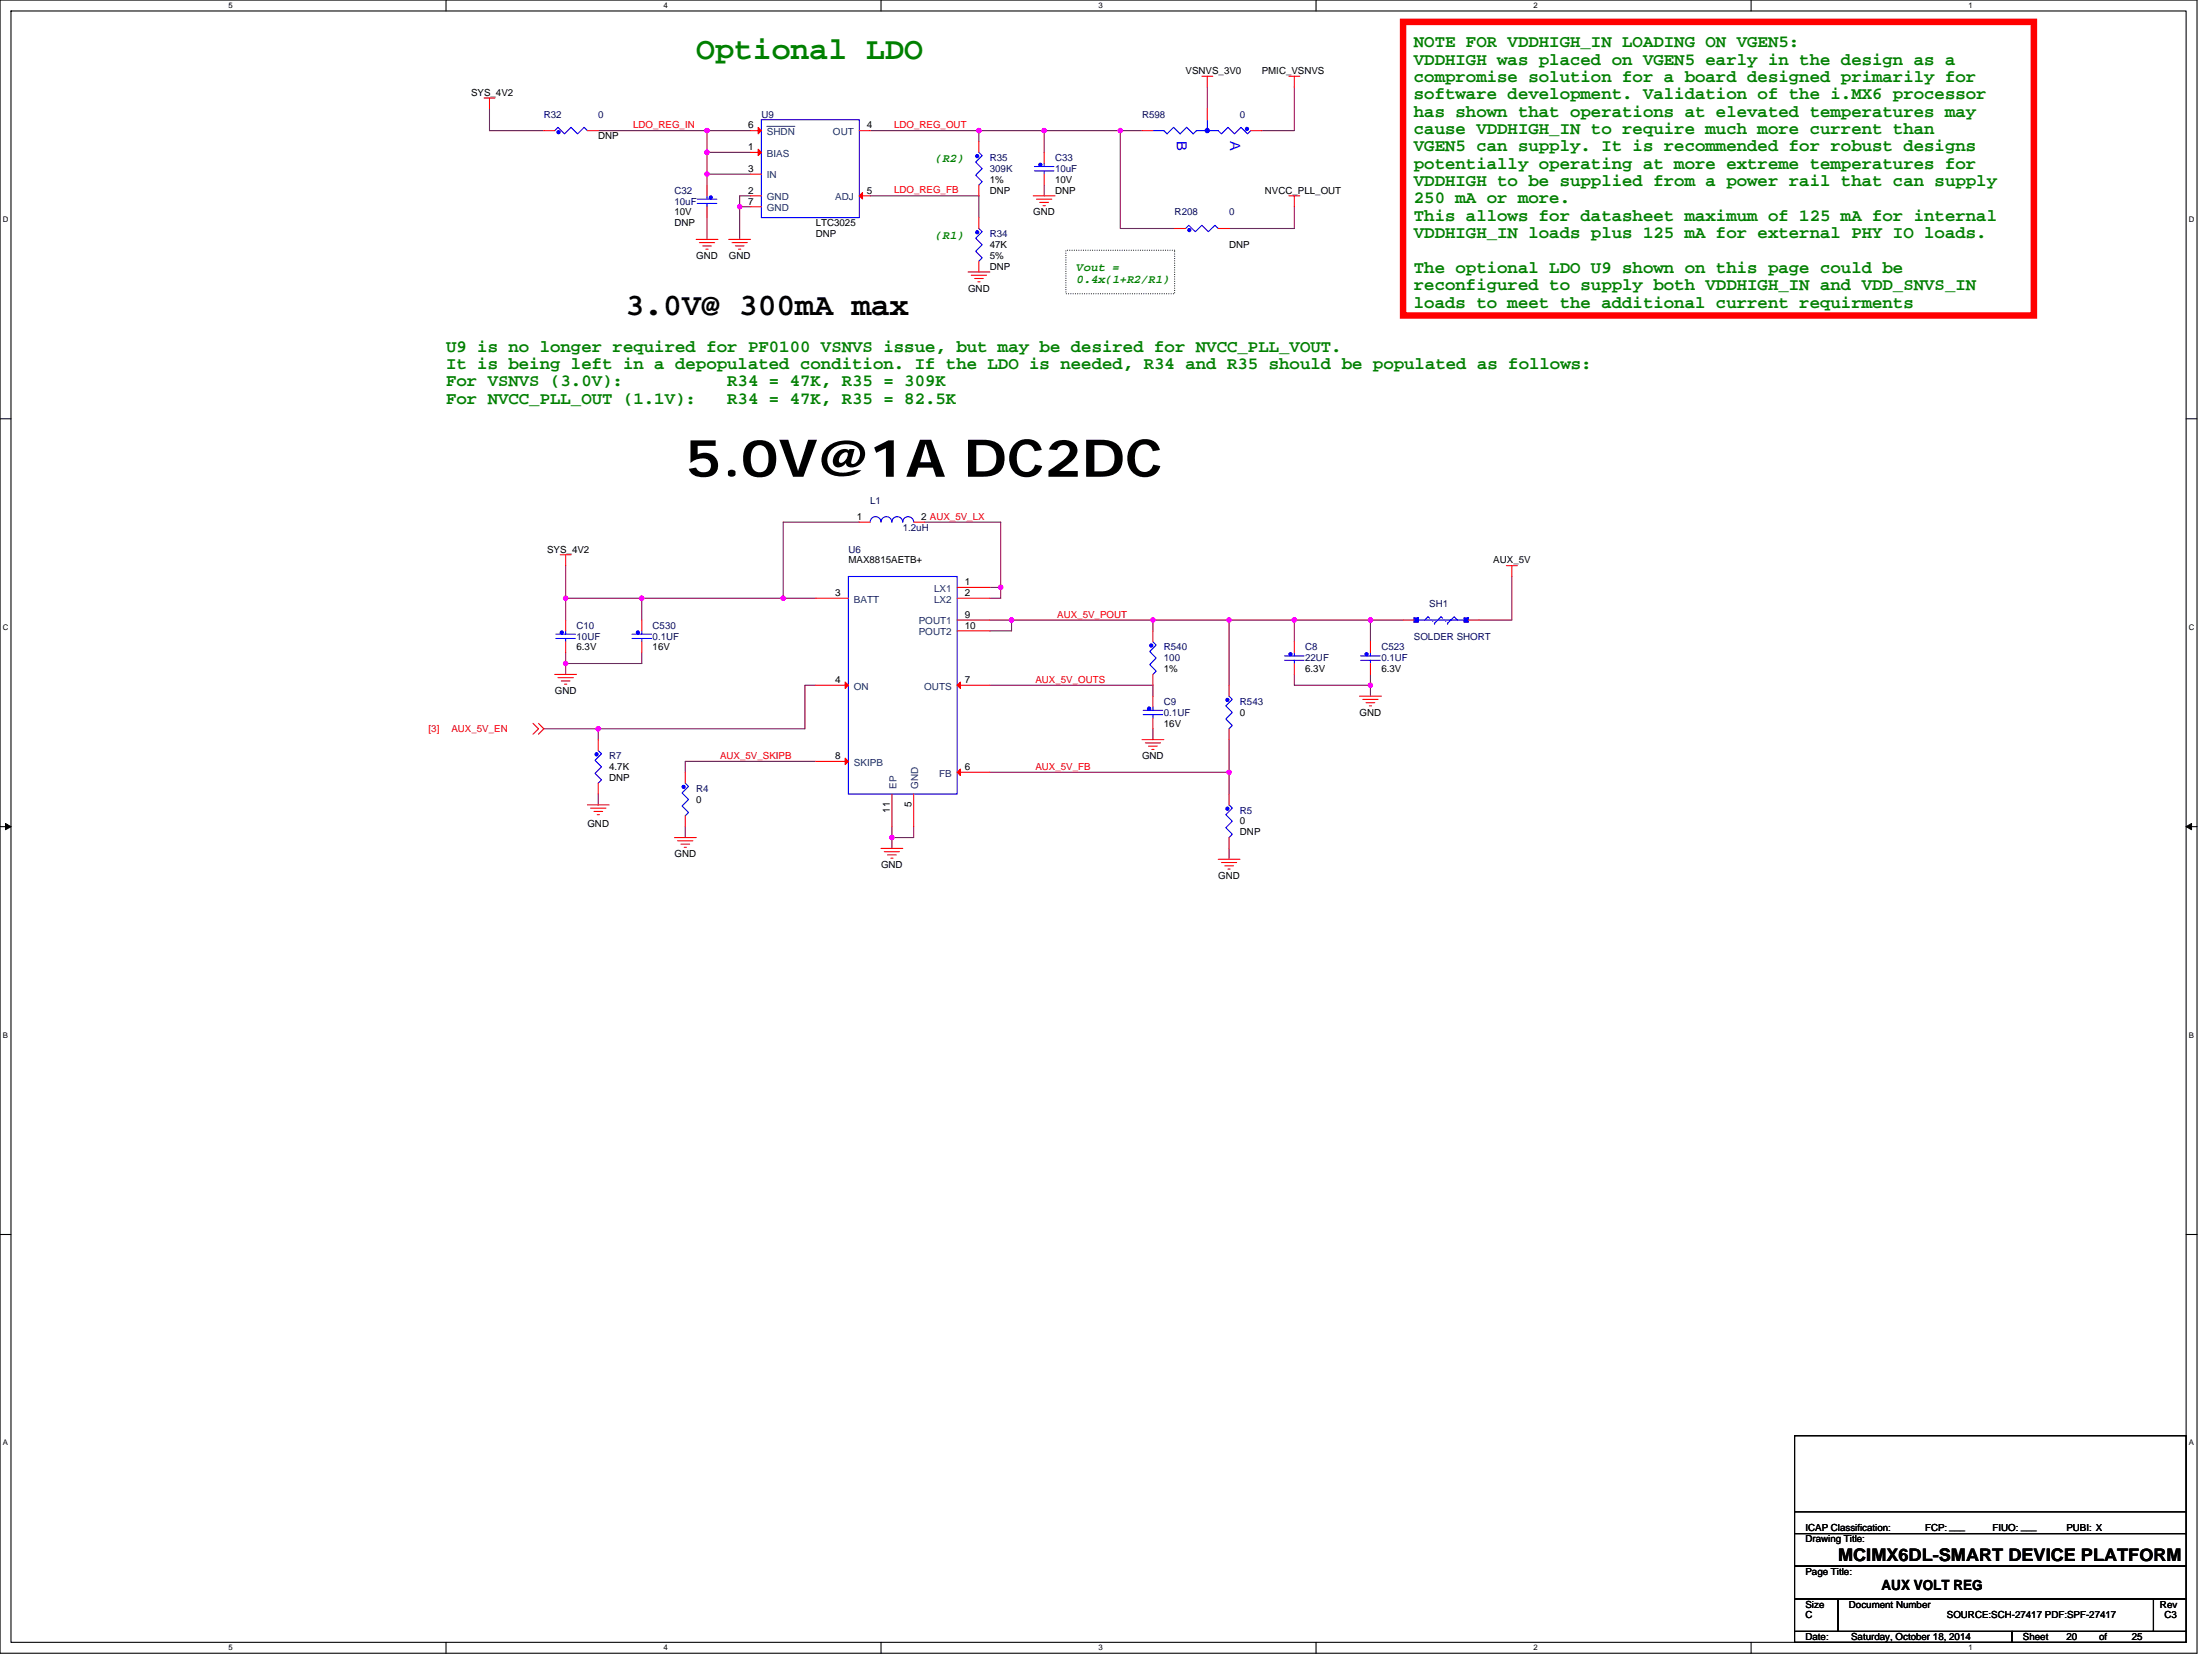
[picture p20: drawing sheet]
<svg xmlns="http://www.w3.org/2000/svg" width="610mm" height="457mm" viewBox="0 0 610 457" stroke-linecap="round" stroke-linejoin="round" font-family="sans-serif">
<defs><g id="words">
<text font-size="14.4" x="188.8" y="131.4">5.0V@1A DC2DC</text>
<text font-size="8.7" fill="#008000" x="191.9" y="16.2">Optional LDO</text>
<text font-size="8.7" x="172.4" y="86.7">3.0V@ 300mA max</text>
<g font-size="4.8" fill="#008000">
<text x="389.7" y="13">NOTE FOR VDDHIGH_IN LOADING ON VGEN5:</text>
<text x="389.7" y="17.8">VDDHIGH was placed on VGEN5 early in the design as a</text>
<text x="389.7" y="22.6">compromise solution for a board designed primarily for</text>
<text x="389.7" y="27.4">software development. Validation of the i.MX6 processor</text>
<text x="389.7" y="32.2">has shown that operations at elevated temperatures may</text>
<text x="389.7" y="36.9">cause VDDHIGH_IN to require much more current than</text>
<text x="389.7" y="41.7">VGEN5 can supply. It is recommended for robust designs</text>
<text x="389.7" y="46.5">potentially operating at more extreme temperatures for</text>
<text x="389.7" y="51.3">VDDHIGH to be supplied from a power rail that can supply</text>
<text x="389.7" y="56.1">250 mA or more.</text>
<text x="389.7" y="60.9">This allows for datasheet maximum of 125 mA for internal</text>
<text x="389.7" y="65.6">VDDHIGH_IN loads plus 125 mA for external PHY IO loads.</text>
<text x="389.7" y="75.2">The optional LDO U9 shown on this page could be</text>
<text x="389.7" y="80">reconfigured to supply both VDDHIGH_IN and VDD_SNVS_IN</text>
<text x="389.7" y="84.8">loads to meet the additional current requirments</text>
<text x="122.9" y="96.9">U9 is no longer required for PF0100 VSNVS issue, but may be desired for NVCC_PLL_VOUT.</text>
<text x="122.9" y="101.7">It is being left in a depopulated condition. If the LDO is needed, R34 and R35 should be populated as follows:</text>
<text x="122.9" y="106.5">For VSNVS (3.0V):</text>
<text x="200.4" y="106.5">R34 = 47K, R35 = 309K</text>
<text x="122.9" y="111.3">For NVCC_PLL_OUT (1.1V):</text>
<text x="200.4" y="111.3">R34 = 47K, R35 = 82.5K</text>
</g>
<text font-size="4.8" x="506.6" y="430.1">MCIMX6DL-SMART DEVICE PLATFORM</text>
<g font-size="3.9" fill="#00f">
<text x="324.3" y="39" transform="rotate(90 324.3 39)">B</text>
<text x="339" y="39" transform="rotate(90 339 39)">A</text>
</g>
<text font-size="3.9" x="518.5" y="438.2">AUX VOLT REG</text>
<g font-size="3.3" fill="#008000">
<text x="257.8" y="44.8">(R2)</text>
<text x="257.8" y="65.7">(R1)</text>
<text x="296.8" y="74.7">Vout =</text>
<text x="296.8" y="78">0.4x(1+R2/R1)</text>
</g>
<g font-size="2.7">
<text x="326.7" y="20.4">VSNVS_3V0</text>
<text x="347.7" y="20.4">PMIC_VSNVS</text>
<text x="129.8" y="26.4">SYS_4V2</text>
<text x="206.2" y="35.4">6</text>
<text x="238.9" y="35.4">4</text>
<text x="164.9" y="38.4">DNP</text>
<text x="206.2" y="41.4">1</text>
<text x="206.2" y="47.4">3</text>
<text x="206.2" y="53.4">2</text>
<text x="238.9" y="53.4">5</text>
<text x="272.8" y="50.4">1%</text>
<text x="272.8" y="53.4">DNP</text>
<text x="290.8" y="50.4">10V</text>
<text x="290.8" y="53.4">DNP</text>
<text x="348.6" y="53.4">NVCC_PLL_OUT</text>
<text x="185.9" y="59.4">10V</text>
<text x="206.2" y="56.4">7</text>
<text x="284.8" y="59.4">GND</text>
<text x="185.9" y="62.4">DNP</text>
<text x="224.8" y="62.4">LTC3025</text>
<text x="224.8" y="65.4">DNP</text>
<text x="191.9" y="71.4">GND</text>
<text x="200.9" y="71.4">GND</text>
<text x="272.8" y="68.4">47K</text>
<text x="272.8" y="71.4">5%</text>
<text x="338.7" y="68.4">DNP</text>
<text x="272.8" y="74.4">DNP</text>
<text x="266.8" y="80.3">GND</text>
<text x="236.2" y="143.3">1</text>
<text x="253.9" y="143.3">2 AUX_5V_LX</text>
<text x="150.8" y="152.3">SYS_4V2</text>
<text x="233.8" y="155.3">MAX8815AETB+</text>
<text x="411.5" y="155.3">AUX_5V</text>
<text x="265.9" y="161.3">1</text>
<text x="230.2" y="164.3">3</text>
<text x="265.9" y="164.3">2</text>
<text x="265.9" y="170.3">9</text>
<text x="265.9" y="173.2">10</text>
<text x="158.9" y="179.3">6.3V</text>
<text x="179.9" y="179.3">16V</text>
<text x="320.7" y="185.3">1%</text>
<text x="359.7" y="185.3">6.3V</text>
<text x="380.7" y="185.3">6.3V</text>
<text x="152.9" y="191.2">GND</text>
<text x="230.2" y="188.2">4</text>
<text x="265.9" y="188.2">7</text>
<text x="341.7" y="197.2">0</text>
<text x="374.7" y="197.2">GND</text>
<text x="320.7" y="200.2">16V</text>
<text x="230.2" y="209.2">8</text>
<text x="314.7" y="209.2">GND</text>
<text x="167.9" y="212.2">4.7K</text>
<text x="167.9" y="215.2">DNP</text>
<text x="265.9" y="212.2">6</text>
<text x="191.9" y="221.2">0</text>
<text x="161.9" y="227.8">GND</text>
<text x="245.2" y="224" transform="rotate(-90 245.2 224)">11</text>
<text x="251.2" y="222.4" transform="rotate(-90 251.2 222.4)">5</text>
<text x="341.7" y="227.2">0</text>
<text x="341.7" y="230.2">DNP</text>
<text x="185.9" y="236.2">GND</text>
<text x="242.8" y="239.2">GND</text>
<text x="335.7" y="242.2">GND</text>
<text x="497.6" y="425">Drawing Title:</text>
<text x="497.6" y="422">ICAP Classification:</text>
<text x="530.5" y="422">FCP: ___</text>
<text x="549.1" y="422">FIUO: ___</text>
<text x="569.5" y="422">PUBI: X</text>
<text x="497.6" y="434">Page Title:</text>
<text x="497.6" y="443">Size</text>
<text x="509.5" y="443">Document Number</text>
<text x="595.3" y="443">Rev</text>
<text x="497.6" y="446">C</text>
<text x="536.5" y="446">SOURCE:SCH-27417 PDF:SPF-27417</text>
<text x="596.5" y="446">C3</text>
<text x="497.6" y="452">Date:</text>
<text x="510.2" y="452">Saturday, October 18, 2014</text>
<text x="557.5" y="452">Sheet</text>
<text x="569.5" y="452">20</text>
<text x="578.5" y="452">of</text>
<text x="587.5" y="452">25</text>
</g>
<g font-size="2.7" fill="#000080">
<text x="149.9" y="32.4">R32</text>
<text x="164.9" y="32.4">0</text>
<text x="209.8" y="32.4">U9</text>
<text x="314.7" y="32.4">R598</text>
<text x="341.7" y="32.4">0</text>
<text x="272.8" y="44.4">R35</text>
<text x="272.8" y="47.4">309K</text>
<text x="290.8" y="44.4">C33</text>
<text x="290.8" y="47.4">10uF</text>
<text x="185.9" y="53.4">C32</text>
<text x="185.9" y="56.4">10uF</text>
<text x="323.7" y="59.4">R208</text>
<text x="338.7" y="59.4">0</text>
<text x="272.8" y="65.4">R34</text>
<text x="239.8" y="138.8">L1</text>
<text x="248.8" y="146.3">1.2uH</text>
<text x="233.8" y="152.3">U6</text>
<text x="393.9" y="167.3">SH1</text>
<text x="158.9" y="173.3">C10</text>
<text x="179.9" y="173.3">C530</text>
<text x="158.9" y="176.3">10UF</text>
<text x="179.9" y="176.3">0.1UF</text>
<text x="320.7" y="179.3">R540</text>
<text x="359.7" y="179.3">C8</text>
<text x="380.7" y="179.3">C523</text>
<text x="389.7" y="176.3">SOLDER SHORT</text>
<text x="320.7" y="182.2">100</text>
<text x="359.7" y="182.2">22UF</text>
<text x="380.7" y="182.2">0.1UF</text>
<text x="320.7" y="194.2">C9</text>
<text x="320.7" y="197.2">0.1UF</text>
<text x="341.7" y="194.2">R543</text>
<text x="167.9" y="209.2">R7</text>
<text x="191.9" y="218.2">R4</text>
<text x="341.7" y="224.2">R5</text>
</g>
<g font-size="2.7" fill="#f00">
<text x="174.5" y="35.3">LDO_REG_IN</text>
<text x="246.4" y="35.3">LDO_REG_OUT</text>
<text x="246.4" y="53.3">LDO_REG_FB</text>
<text x="291.4" y="170.2">AUX_5V_POUT</text>
<text x="285.3" y="188.2">AUX_5V_OUTS</text>
<text x="118.1" y="201.7">[3]</text>
<text x="124.4" y="201.7">AUX_5V_EN</text>
<text x="198.4" y="209.1">AUX_5V_SKIPB</text>
<text x="285.3" y="212.1">AUX_5V_FB</text>
</g>
<g font-size="2.7" fill="#004080">
<text x="211.3" y="37.2">SHDN</text>
<text x="229.6" y="37.2">OUT</text>
<text x="211.3" y="43.2">BIAS</text>
<text x="211.3" y="49.2">IN</text>
<text x="211.3" y="58.2">GND</text>
<text x="211.3" y="55.2">GND</text>
<text x="230.1" y="55.2">ADJ</text>
<text x="235.3" y="166.1">BATT</text>
<text x="257.4" y="163.1">LX1</text>
<text x="257.4" y="166.1">LX2</text>
<text x="253.2" y="172.1">POUT1</text>
<text x="253.2" y="175.1">POUT2</text>
<text x="235.3" y="190.1">ON</text>
<text x="254.7" y="190.1">OUTS</text>
<text x="235.3" y="211">SKIPB</text>
<text x="258.8" y="214">FB</text>
<text x="247.1" y="217.3" transform="rotate(-90 247.1 217.3)">EP</text>
<text x="253" y="217.3" transform="rotate(-90 253 217.3)">GND</text>
</g>
<g font-size="2.1">
<text x="63" y="2.3">5</text>
<text x="182.9" y="2.3">4</text>
<text x="302.7" y="2.3">3</text>
<text x="422.6" y="2.3">2</text>
<text x="542.5" y="2.3">1</text>
<text x=".8" y="61.2">D</text>
<text x="603.2" y="61.2">D</text>
<text x=".8" y="173.5">C</text>
<text x="603.2" y="173.5">C</text>
<text x=".8" y="285.9">B</text>
<text x="603.2" y="285.9">B</text>
<text x=".8" y="398.3">A</text>
<text x="603.2" y="398.3">A</text>
<text x="63" y="454.9">5</text>
<text x="182.9" y="454.9">4</text>
<text x="302.7" y="454.9">3</text>
<text x="422.6" y="454.9">2</text>
<text x="542.5" y="454.9">1</text>
</g>
</g></defs>
<path d="M0 0h605.5v455.6h-605.5zM3 3h599.5v449.6h-599.5z" fill="none" stroke="#000" stroke-width=".3"/>
<g fill="#fff">
<path d="M63 .3h1.2v2.4h-1.2z"/>
<path d="M63 452.9h1.2v2.4h-1.2z"/>
</g>
<path d="M122.9 0v3M122.9 452.6v3" fill="none" stroke="#000" stroke-width=".3"/>
<g fill="#fff">
<path d="M182.9 .3h1.1v2.4h-1.1z"/>
<path d="M182.9 452.9h1.1v2.4h-1.1z"/>
</g>
<path d="M242.8 0v3M242.8 452.6v3" fill="none" stroke="#000" stroke-width=".3"/>
<g fill="#fff">
<path d="M302.7 .3h1.2v2.4h-1.2z"/>
<path d="M302.7 452.9h1.2v2.4h-1.2z"/>
</g>
<path d="M362.7 0v3M362.7 452.6v3" fill="none" stroke="#000" stroke-width=".3"/>
<g fill="#fff">
<path d="M422.6 .3h1.2v2.4h-1.2z"/>
<path d="M422.6 452.9h1.2v2.4h-1.2z"/>
</g>
<path d="M482.6 0v3M482.6 452.6v3" fill="none" stroke="#000" stroke-width=".3"/>
<g fill="#fff">
<path d="M542.5 .3h1.2v2.4h-1.2z"/>
<path d="M542.5 452.9h1.2v2.4h-1.2z"/>
<path d="M.8 59.2h1.5v2.4h-1.5z"/>
<path d="M603.2 59.2h1.6v2.4h-1.6z"/>
<path d="M.8 171.6h1.5v2.4h-1.5z"/>
<path d="M603.2 171.6h1.6v2.4h-1.6z"/>
</g>
<path d="M0 115.4h3M602.5 115.4h3" fill="none" stroke="#000" stroke-width=".3"/>
<g fill="#fff">
<path d="M.8 284h1.4v2.4h-1.4z"/>
<path d="M603.2 284h1.4v2.4h-1.4z"/>
</g>
<path d="M0 227.8h3M602.5 227.8h3" fill="none" stroke="#000" stroke-width=".3"/>
<path d="M1.5 226.9l1.5 .9-1.5 .9zM602.5 227.8l1.5-.9v1.8z" fill="#000" stroke="#000" stroke-width=".28"/>
<g fill="#fff">
<path d="M.7 396.4h1.5v2.4h-1.5z"/>
<path d="M603.2 396.4h1.4v2.4h-1.4z"/>
</g>
<path d="M0 340.2h3M602.5 340.2h3M494.6 395.7h107.9v26.9h-107.9zM494.6 416.6h107.9M494.6 422.6h107.9v9h-107.9zM494.6 431.6h107.9v9h-107.9zM494.6 449.6h59.9v3h-59.9zM494.6 440.6h12v9h-12zM506.6 440.6h86.9v9h-86.9zM554.5 449.6h48v3h-48zM593.5 440.6h9v9h-9z" fill="none" stroke="#000" stroke-width=".3"/>
<path d="M293.8 69h29.9v12h-29.9z" fill="none" stroke="#000" stroke-width=".3" stroke-dasharray="0 .6"/>
<path d="M386.7 6h173.8v81h-173.8z" fill="none" stroke="#f00" stroke-width="1.8"/>
<g fill="none" stroke="#800040" stroke-width=".3">
<path d="M134.9 30v6h15M164.9 36h29.9M194.8 36v6M194.8 36h12M239.8 36h30M269.8 36h18M269.8 36v3M287.8 36v6M287.8 36h20.9M308.7 36h6M308.7 36v27h15M332.7 24v6"/>
<path d="M356.7 24v12h-9M194.8 42v6M194.8 48h12M194.8 60v6M194.8 48v3M194.8 42h12M203.8 57v9M203.8 57h3M206.8 54h-3v3M239.8 54h30v6M287.8 51v3M356.7 57v6h-18"/>
<path d="M155.9 155.9v9M236.8 143.9h-21v21M254.8 143.9h21v18M416.6 158.9v12h-9M155.9 164.9h21M155.9 164.9v6M155.9 179.9v3M176.9 164.9h38.9M176.9 179.9v3h-21M176.9 164.9v6M215.8 164.9h9M272.8 161.9h3"/>
<path d="M272.8 170.9h6M275.8 161.9v3h-3M278.8 170.9h38.9v3M278.8 170.9v3h-6M317.7 170.9h21M338.7 170.9v17.9M338.7 170.9h18M356.7 170.9h21M356.7 170.9v6M377.7 170.9h9M377.7 170.9v6M155.9 182.9v3"/>
<path d="M224.8 188.8h-3v12.1h-56.9M272.8 188.8h44.9v3.1M356.7 185.9v2.9h21M377.7 188.8v3.1M377.7 185.9v2.9M149.9 200.9h15M164.9 200.9v2.9M164.9 218.8v3M224.8 209.8h-36v3M272.8 212.8h65.9M317.7 200.9v2.9M338.7 212.8v6"/>
<path d="M338.7 203.8v9M188.8 227.8v3M245.8 230.8v3M245.8 227.8v3M251.8 227.8v3h-6M338.7 233.8v3"/>
</g>
<g fill="#f0f" stroke="#f0f" stroke-width=".3">
<circle cx="338.7" cy="170.9" r=".59"/>
<circle cx="275.8" cy="161.9" r=".59"/>
<circle cx="155.9" cy="164.9" r=".59"/>
<circle cx="155.9" cy="182.8" r=".59"/>
<circle cx="356.7" cy="170.9" r=".59"/>
<circle cx="338.7" cy="212.8" r=".59"/>
<circle cx="215.8" cy="164.9" r=".59"/>
<circle cx="176.8" cy="164.9" r=".59"/>
<circle cx="245.8" cy="230.8" r=".59"/>
<circle cx="317.7" cy="170.9" r=".59"/>
<circle cx="278.8" cy="170.9" r=".59"/>
<circle cx="377.7" cy="170.9" r=".59"/>
<circle cx="377.7" cy="188.8" r=".59"/>
<circle cx="164.9" cy="200.8" r=".59"/>
<circle cx="194.8" cy="36" r=".59"/>
<circle cx="194.8" cy="42" r=".59"/>
<circle cx="194.8" cy="48" r=".59"/>
<circle cx="269.8" cy="36" r=".59"/>
<circle cx="203.8" cy="57" r=".59"/>
<circle cx="308.7" cy="36" r=".59"/>
<circle cx="287.7" cy="36" r=".59"/>
</g>
<g fill="none" stroke="#f00" stroke-width=".3">
<path d="M133.4 27h3M134.9 27v3M149.9 36h3M161.9 36h3M206.8 36h3M236.8 36h3M269.8 39v3M314.7 36h3M331.2 21h3M332.7 30v3M332.7 21v3M344.7 36h3"/>
<path d="M355.2 21h3M356.7 21v3M194.8 51v3M194.8 57v3M206.8 42h3M206.8 57h3M206.8 54h3M206.8 48h3M236.8 54h3M269.8 60v3M269.8 51v3M284.8 54h6"/>
<path d="M285.7 54.9h4.2M286.6 55.8h2.4M287.5 56.7h.6M287.8 42v3M287.8 48v3M355.2 54h3M356.7 54v3M191.9 66h5.9M192.7 66.9h4.3M193.7 67.8h2.3M194.5 68.7h.7M200.9 66h5.9"/>
<path d="M201.7 66.9h4.2M202.6 67.8h2.4M203.5 68.7h.6M266.8 75h6M267.7 75.9h4.2M268.6 76.8h2.4M269.5 77.7h.6M269.8 72v3M323.7 63h3M335.7 63h3M154.4 152.9h3M155.9 152.9v3"/>
<path d="M236.8 143.9h3M251.8 143.9h3M415.1 155.9h3M416.6 155.9v3M155.9 170.9v3M155.9 176.9v3M176.9 170.9v3M176.9 176.9v3M224.8 164.9h9M263.8 161.9h9M263.8 164.9h9M263.8 170.9h9"/>
<path d="M263.8 173.9h9M317.7 173.9v3M356.7 176.9v3M377.7 176.9v3M386.7 170.9h3M404.6 170.9h3M146.9 199.3l1.5 1.6-1.5 1.4M148.4 199.3l1.5 1.6-1.5 1.4M152.9 185.9h6M153.8 186.8h4.2M154.7 187.7h2.4M155.6 188.6h.6"/>
<path d="M224.8 188.8h9M263.8 188.8h9M317.7 185.9v2.9M317.7 191.9v2.9M317.7 197.8v3.1M338.7 188.8v3.1M356.7 182.9v3M374.7 191.9h6M375.6 192.7h4.2M376.5 193.7h2.4M377.4 194.5h.6M377.7 182.9v3"/>
<path d="M164.9 203.8v3M164.9 215.8v3M188.8 212.8v3M224.8 209.8h9M245.8 218.8v9M251.8 218.8v9M263.8 212.8h9M314.7 203.8h6M315.6 204.7h4.2M316.5 205.6h2.4M317.4 206.5h.6M338.7 200.9v2.9"/>
<path d="M338.7 218.8v3M161.9 221.8h6M162.8 222.7h4.2M163.7 223.6h2.4M164.6 224.5h.6M185.9 230.8h6M186.8 231.7h4.1M187.7 232.6h2.4M188.6 233.5h.5M188.8 224.8v3M242.8 233.8h6M243.7 234.7h4.2"/>
<path d="M244.6 235.6h2.4M245.5 236.5h.6M335.7 236.8h6M336.6 237.7h4.2M337.5 238.6h2.4M338.4 239.5h.6M338.7 230.8v3"/>
</g>
<g fill="none" stroke="#00f" stroke-width=".3">
<path d="M152.9 36l.9-.9 1.8 1.8 1.8-1.8 1.8 1.8 1.8-1.8 .9 .9M209.8 33h27v27h-27zM317.7 36h3l.9 .9 1.8-1.8 1.8 1.8 1.8-1.8 1.8 1.8 .9-.9h6l.9 .9 1.8-1.8 1.8 1.8 1.8-1.8 1.8 1.8 .9-.9M332.7 33v3M192.2 56.1h5.3M192.2 54.9h5.3M194.8 56.1v.9M194.8 54v.9M269.8 42l.9 .9-1.8 1.8 1.8 1.8-1.8 1.8 1.8 1.8-.9 .9M285.1 47.1h5.3M285.1 45.9h5.3M287.8 47.1v.9"/>
<path d="M287.8 45v.9M269.8 63l.9 .9-1.8 1.8 1.8 1.8-1.8 1.8 1.8 1.8-.9 .9M326.7 63l.9-.9 1.8 1.8 1.8-1.8 1.8 1.8 1.8-1.8 .9 .9M233.8 158.9h30v59.9h-30zM239.8 143.9a1.49 1.49 0 0 1 1.5-1.5 1.49 1.49 0 0 1 1.5 1.5 1.5 1.5 0 0 1 1.5-1.5 1.5 1.5 0 0 1 1.5 1.5M245.8 143.9a1.47 1.47 0 0 1 1.5-1.5 1.49 1.49 0 0 1 1.5 1.5 1.5 1.5 0 0 1 1.5-1.5 1.5 1.5 0 0 1 1.5 1.5M153.2 176h5.4M153.2 174.8h5.4M155.9 176v.9M155.9 173.9v.9M174.2 176h5.4M174.2 174.8h5.4"/>
<path d="M176.9 176v.9M176.9 173.9v.9M317.7 176.9l.9 .9-1.8 1.8 1.8 1.8-1.8 1.8 1.8 1.8-.9 .9M356.7 179.9v.9M377.7 179.9v.9M390.9 170.9h1.8M392.7 170.9h9l-1-.9-1.8 1.8M393.6 170l-.9 .9M397.2 170l-1.8 1.8M401.7 170.9h1.8M315 197h5.4M315 195.7h5.4"/>
<path d="M317.7 197v.8M317.7 194.8v.9M338.7 191.9l.9 .8-1.8 1.8 1.8 1.8-1.8 1.8 1.8 1.8-.9 1M354 182h5.4M354 180.8h5.4M356.7 182v.9M375 182h5.4M375 180.8h5.4M377.7 182v.9M164.9 206.8l.9 .9-1.8 1.8 1.8 1.8-1.8 1.8 1.8 1.8-.9 .9M188.8 215.8l1 .9-1.8 1.8 1.8 1.8-1.8 1.8 1.8 1.8-1 .9M338.7 221.8l.9 .9-1.8 1.8 1.8 1.8-1.8 1.8 1.8 1.8-.9 .9"/>
</g>
<g fill="#f00" stroke="#f00" stroke-width=".3">
<path d="M208.9 41.1l.9 .9-.9 .9z"/>
<path d="M236.8 54l.9-.9v1.8z"/>
<path d="M208.9 35.1l.9 .9-.9 .9z"/>
<path d="M232.9 188l.9 .8-.9 .9z"/>
<path d="M263.8 212.8l.9-.9v1.8z"/>
<path d="M263.8 188.8l.9-.8v1.7z"/>
<path d="M232.9 208.9l.9 .9-.9 .9z"/>
</g>
<path d="M211.3 34.8h7.8" fill="none" stroke="#004080" stroke-width=".28"/>
<g fill="#00f" stroke="#00f" stroke-width=".3">
<path d="M389.7 170.3v1.2h1.2v-1.2z" fill-rule="evenodd"/>
<path d="M403.5 170.3v1.2h1.1v-1.2z" fill-rule="evenodd"/>
<circle cx="317.3" cy="177.9" r=".44"/>
<circle cx="269.3" cy="64" r=".44"/>
<circle cx="153.9" cy="36.4" r=".44"/>
<circle cx="316.7" cy="195.3" r=".45"/>
<circle cx="175.8" cy="174.3" r=".44"/>
<circle cx="188.4" cy="216.9" r=".43"/>
<circle cx="338.2" cy="192.9" r=".44"/>
<circle cx="343.6" cy="35.5" r=".44"/>
<circle cx="332.7" cy="36" r=".59"/>
<circle cx="376.6" cy="180.3" r=".45"/>
<circle cx="154.8" cy="174.3" r=".44"/>
<circle cx="338.2" cy="222.9" r=".44"/>
<circle cx="195.9" cy="54.4" r=".44"/>
<circle cx="269.3" cy="43" r=".44"/>
<circle cx="286.7" cy="45.4" r=".45"/>
<circle cx="327.8" cy="63.4" r=".44"/>
<circle cx="355.6" cy="180.3" r=".44"/>
<circle cx="164.4" cy="207.9" r=".44"/>
</g>
<path d="M393.6 170l1.8 1.8M395.4 171.8h.1M397.2 170l1.7 1.8M398.9 171.8h.1" fill="none" stroke="#00f" stroke-width=".3" stroke-dasharray=".6 .6 0 .6 0 .6"/>
<use href="#words"/>
</svg>
